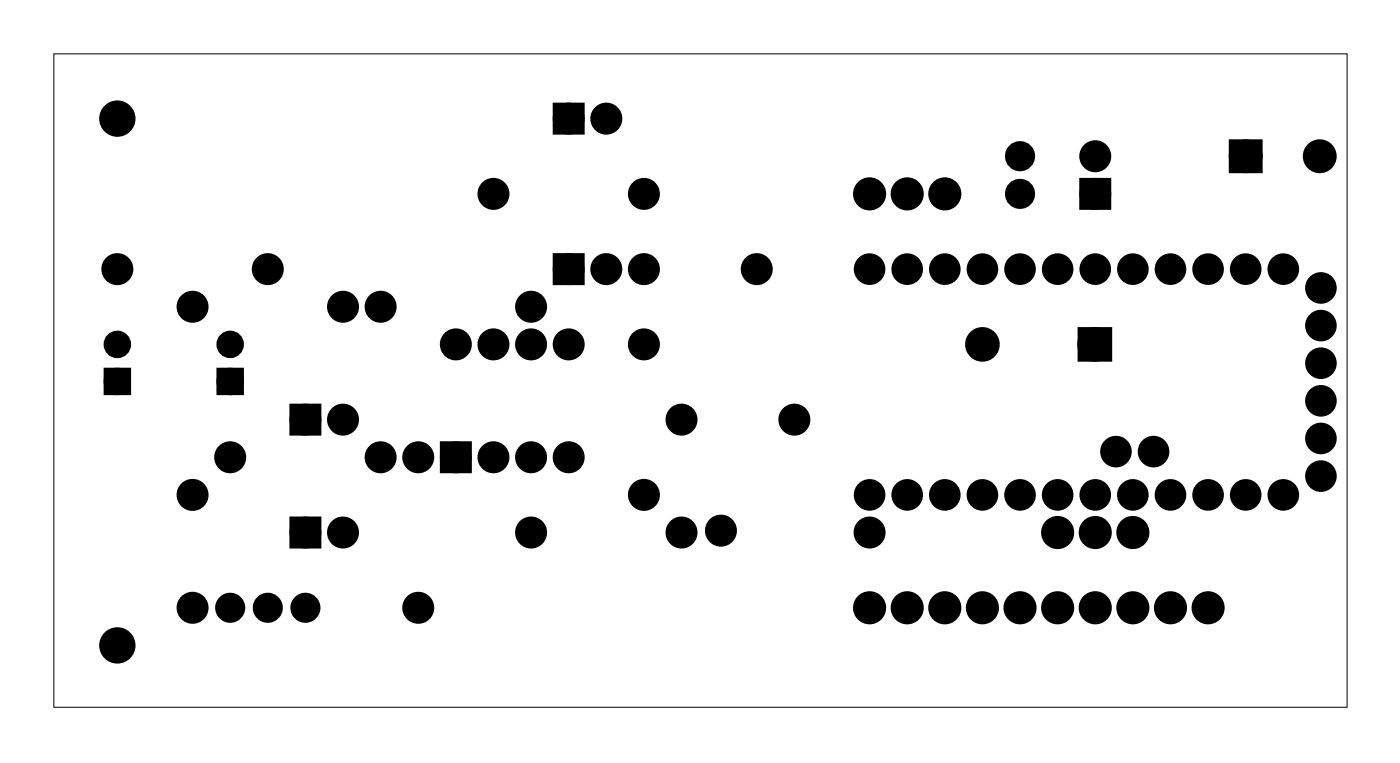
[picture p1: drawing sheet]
<svg xmlns="http://www.w3.org/2000/svg" width="95mm" height="52mm" viewBox="0 0 95 52" stroke-linecap="round" stroke-linejoin="round" font-family="sans-serif">
<path d="M3.6 3.6h87.4v44.1h-87.4z" fill="none" stroke="#000" stroke-width=".07"/>
<g fill="#000">
<circle cx="7.9" cy="8" r="1.1"/>
<circle cx="7.9" cy="18.2" r=".7"/>
<circle cx="18.1" cy="18.2" r=".7"/>
<circle cx="33.3" cy="13.1" r=".7"/>
<circle cx="38.4" cy="8" r=".7"/>
<circle cx="38.4" cy="18.2" r=".7"/>
<circle cx="40.9" cy="8" r=".7"/>
<circle cx="40.9" cy="18.2" r=".7"/>
<circle cx="43.5" cy="13.1" r=".7"/>
<circle cx="43.5" cy="18.2" r=".7"/>
<circle cx="51.1" cy="18.2" r=".7"/>
<circle cx="58.7" cy="18.2" r=".72"/>
<circle cx="58.7" cy="13.1" r=".74"/>
<circle cx="61.3" cy="18.2" r=".72"/>
<circle cx="61.3" cy="13.1" r=".74"/>
<circle cx="63.8" cy="18.2" r=".72"/>
<circle cx="63.8" cy="13.1" r=".74"/>
<circle cx="66.3" cy="18.2" r=".72"/>
<circle cx="68.9" cy="18.2" r=".72"/>
<circle cx="68.9" cy="10.5" r=".64"/>
<circle cx="68.9" cy="13.1" r=".64"/>
<circle cx="71.4" cy="18.2" r=".72"/>
<circle cx="74" cy="18.2" r=".72"/>
<circle cx="74" cy="10.5" r=".7"/>
<circle cx="74" cy="13.1" r=".7"/>
<circle cx="76.5" cy="18.2" r=".72"/>
<circle cx="79" cy="18.2" r=".72"/>
<circle cx="81.6" cy="18.2" r=".72"/>
<circle cx="84.1" cy="18.2" r=".72"/>
<circle cx="84.1" cy="10.5" r=".76"/>
<circle cx="86.7" cy="18.2" r=".72"/>
<circle cx="89.1" cy="10.5" r=".76"/>
<circle cx="89.2" cy="19.4" r=".72"/>
<circle cx="7.9" cy="25.7" r=".6"/>
<circle cx="7.9" cy="23.2" r=".6"/>
<circle cx="13" cy="33.4" r=".7"/>
<circle cx="13" cy="20.7" r=".7"/>
<circle cx="15.5" cy="25.7" r=".6"/>
<circle cx="15.5" cy="23.2" r=".6"/>
<circle cx="15.5" cy="30.9" r=".7"/>
<circle cx="20.6" cy="28.3" r=".7"/>
<circle cx="20.6" cy="35.9" r=".7"/>
<circle cx="23.2" cy="20.7" r=".7"/>
<circle cx="23.2" cy="28.3" r=".7"/>
<circle cx="23.2" cy="35.9" r=".7"/>
<circle cx="25.7" cy="20.7" r=".7"/>
<circle cx="25.7" cy="30.9" r=".7"/>
<circle cx="28.2" cy="30.9" r=".7"/>
<circle cx="30.8" cy="23.2" r=".7"/>
<circle cx="30.8" cy="30.9" r=".7"/>
<circle cx="33.3" cy="23.2" r=".7"/>
<circle cx="33.3" cy="30.9" r=".7"/>
<circle cx="35.9" cy="20.7" r=".7"/>
<circle cx="35.9" cy="35.9" r=".7"/>
<circle cx="35.9" cy="23.2" r=".7"/>
<circle cx="35.9" cy="30.9" r=".7"/>
<circle cx="38.4" cy="23.2" r=".7"/>
<circle cx="38.4" cy="30.9" r=".7"/>
<circle cx="43.5" cy="33.4" r=".7"/>
<circle cx="43.5" cy="23.2" r=".7"/>
<circle cx="46" cy="28.3" r=".7"/>
<circle cx="46" cy="35.9" r=".7"/>
<circle cx="48.7" cy="35.8" r=".7"/>
<circle cx="53.6" cy="28.3" r=".7"/>
<circle cx="58.7" cy="33.4" r=".72"/>
<circle cx="58.7" cy="35.9" r=".7"/>
<circle cx="61.3" cy="33.4" r=".72"/>
<circle cx="63.8" cy="33.4" r=".72"/>
<circle cx="66.3" cy="33.4" r=".72"/>
<circle cx="66.3" cy="23.2" r=".79"/>
<circle cx="68.9" cy="33.4" r=".72"/>
<circle cx="71.4" cy="33.4" r=".72"/>
<circle cx="71.4" cy="35.9" r=".74"/>
<circle cx="73.9" cy="23.2" r=".79"/>
<circle cx="74" cy="33.4" r=".72"/>
<circle cx="74" cy="35.9" r=".74"/>
<circle cx="75.4" cy="30.5" r=".72"/>
<circle cx="76.5" cy="33.4" r=".72"/>
<circle cx="76.5" cy="35.9" r=".74"/>
<circle cx="77.9" cy="30.5" r=".72"/>
<circle cx="79" cy="33.4" r=".72"/>
<circle cx="81.6" cy="33.4" r=".72"/>
<circle cx="84.1" cy="33.4" r=".72"/>
<circle cx="86.7" cy="33.4" r=".72"/>
<circle cx="89.2" cy="32.1" r=".72"/>
<circle cx="89.2" cy="24.5" r=".72"/>
<circle cx="89.2" cy="22" r=".72"/>
<circle cx="89.2" cy="29.6" r=".72"/>
<circle cx="89.2" cy="27.1" r=".72"/>
<circle cx="7.9" cy="43.6" r="1.1"/>
<circle cx="13" cy="41" r=".7"/>
<circle cx="28.2" cy="41" r=".7"/>
<circle cx="58.7" cy="41" r=".74"/>
<circle cx="61.3" cy="41" r=".74"/>
<circle cx="63.8" cy="41" r=".74"/>
<circle cx="66.3" cy="41" r=".74"/>
<circle cx="68.9" cy="41" r=".74"/>
<circle cx="71.4" cy="41" r=".74"/>
<circle cx="74" cy="41" r=".74"/>
<circle cx="76.5" cy="41" r=".74"/>
<circle cx="79" cy="41" r=".74"/>
<circle cx="81.6" cy="41" r=".74"/>
</g>
<g fill="none" stroke="#000" stroke-width=".69" stroke-linecap="butt">
<circle cx="58.7" cy="18.2" r=".72"/>
<circle cx="61.3" cy="18.2" r=".72"/>
<circle cx="63.8" cy="18.2" r=".72"/>
<circle cx="66.3" cy="18.2" r=".72"/>
<circle cx="68.9" cy="18.2" r=".72"/>
<circle cx="71.4" cy="18.2" r=".72"/>
<circle cx="74" cy="18.2" r=".72"/>
<circle cx="76.5" cy="18.2" r=".72"/>
<circle cx="79" cy="18.2" r=".72"/>
<circle cx="81.6" cy="18.2" r=".72"/>
<circle cx="84.1" cy="18.2" r=".72"/>
<circle cx="86.7" cy="18.2" r=".72"/>
<circle cx="89.2" cy="19.4" r=".72"/>
<circle cx="58.7" cy="33.4" r=".72"/>
<circle cx="61.3" cy="33.4" r=".72"/>
<circle cx="63.8" cy="33.4" r=".72"/>
<circle cx="66.3" cy="33.4" r=".72"/>
<circle cx="68.9" cy="33.4" r=".72"/>
<circle cx="71.4" cy="33.4" r=".72"/>
<circle cx="74" cy="33.4" r=".72"/>
<circle cx="75.4" cy="30.5" r=".72"/>
<circle cx="76.5" cy="33.4" r=".72"/>
<circle cx="77.9" cy="30.5" r=".72"/>
<circle cx="79" cy="33.4" r=".72"/>
<circle cx="81.6" cy="33.4" r=".72"/>
<circle cx="84.1" cy="33.4" r=".72"/>
<circle cx="86.7" cy="33.4" r=".72"/>
<circle cx="89.2" cy="22" r=".72"/>
<circle cx="89.2" cy="32.1" r=".72"/>
<circle cx="89.2" cy="29.6" r=".72"/>
<circle cx="89.2" cy="24.5" r=".72"/>
<circle cx="89.2" cy="27.1" r=".72"/>
</g>
<g fill="none" stroke="#000" stroke-width=".76" stroke-linecap="butt">
<path d="M37.7 17.5h1.4v1.4h-1.4zM37.7 7.3h1.4v1.4h-1.4zM73.3 12.4h1.4v1.4h-1.4zM83.4 9.8h1.5v1.5h-1.5zM19.9 35.2h1.4v1.4h-1.4zM19.9 27.6h1.4v1.4h-1.4zM30.1 30.2h1.4v1.4h-1.4zM73.2 22.5h1.5v1.5h-1.5z"/>
<circle cx="7.9" cy="18.2" r=".7"/>
<circle cx="18.1" cy="18.2" r=".7"/>
<circle cx="33.3" cy="13.1" r=".7"/>
<circle cx="38.4" cy="8" r=".7"/>
<circle cx="38.4" cy="18.2" r=".7"/>
<circle cx="40.9" cy="8" r=".7"/>
<circle cx="40.9" cy="18.2" r=".7"/>
<circle cx="43.5" cy="13.1" r=".7"/>
<circle cx="43.5" cy="18.2" r=".7"/>
<circle cx="51.1" cy="18.2" r=".7"/>
<circle cx="58.7" cy="13.1" r=".74"/>
<circle cx="61.3" cy="13.1" r=".74"/>
<circle cx="63.8" cy="13.1" r=".74"/>
<circle cx="68.9" cy="10.5" r=".64"/>
<circle cx="68.9" cy="13.1" r=".64"/>
<circle cx="74" cy="10.5" r=".7"/>
<circle cx="74" cy="13.1" r=".7"/>
<circle cx="84.1" cy="10.5" r=".76"/>
<circle cx="89.1" cy="10.5" r=".76"/>
<circle cx="13" cy="33.4" r=".7"/>
<circle cx="13" cy="20.7" r=".7"/>
<circle cx="15.5" cy="30.9" r=".7"/>
<circle cx="20.6" cy="35.9" r=".7"/>
<circle cx="20.6" cy="28.3" r=".7"/>
<circle cx="23.2" cy="28.3" r=".7"/>
<circle cx="23.2" cy="35.9" r=".7"/>
<circle cx="23.2" cy="20.7" r=".7"/>
<circle cx="25.7" cy="20.7" r=".7"/>
<circle cx="25.7" cy="30.9" r=".7"/>
<circle cx="28.2" cy="30.9" r=".7"/>
<circle cx="30.8" cy="23.2" r=".7"/>
<circle cx="30.8" cy="30.9" r=".7"/>
<circle cx="33.3" cy="23.2" r=".7"/>
<circle cx="33.3" cy="30.9" r=".7"/>
<circle cx="35.9" cy="20.7" r=".7"/>
<circle cx="35.9" cy="35.9" r=".7"/>
<circle cx="35.9" cy="23.2" r=".7"/>
<circle cx="35.9" cy="30.9" r=".7"/>
<circle cx="38.4" cy="23.2" r=".7"/>
<circle cx="38.4" cy="30.9" r=".7"/>
<circle cx="43.5" cy="23.2" r=".7"/>
<circle cx="43.5" cy="33.4" r=".7"/>
<circle cx="46" cy="35.9" r=".7"/>
<circle cx="46" cy="28.3" r=".7"/>
<circle cx="48.7" cy="35.8" r=".7"/>
<circle cx="53.6" cy="28.3" r=".7"/>
<circle cx="58.7" cy="35.9" r=".7"/>
<circle cx="66.3" cy="23.2" r=".79"/>
<circle cx="71.4" cy="35.9" r=".74"/>
<circle cx="73.9" cy="23.2" r=".79"/>
<circle cx="74" cy="35.9" r=".74"/>
<circle cx="76.5" cy="35.9" r=".74"/>
<circle cx="13" cy="41" r=".7"/>
<circle cx="28.2" cy="41" r=".7"/>
<circle cx="58.7" cy="41" r=".74"/>
<circle cx="61.3" cy="41" r=".74"/>
<circle cx="63.8" cy="41" r=".74"/>
<circle cx="66.3" cy="41" r=".74"/>
<circle cx="68.9" cy="41" r=".74"/>
<circle cx="71.4" cy="41" r=".74"/>
<circle cx="74" cy="41" r=".74"/>
<circle cx="76.5" cy="41" r=".74"/>
<circle cx="79" cy="41" r=".74"/>
<circle cx="81.6" cy="41" r=".74"/>
</g>
<g fill="#000">
<path d="M37.7 17.5h1.4v1.4h-1.4zM37.7 7.3h1.4v1.4h-1.4zM73.3 12.4h1.4v1.4h-1.4zM83.4 9.8h1.5v1.5h-1.5zM7.3 25.1h1.2v1.2h-1.2zM14.9 25.1h1.2v1.2h-1.2zM19.9 35.2h1.4v1.4h-1.4zM19.9 27.6h1.4v1.4h-1.4zM30.1 30.2h1.4v1.4h-1.4zM73.2 22.5h1.5v1.5h-1.5z"/>
<circle cx="15.5" cy="41" r=".64"/>
<circle cx="18.1" cy="41" r=".64"/>
<circle cx="20.6" cy="41" r=".64"/>
</g>
<g fill="none" stroke="#000" stroke-width=".65" stroke-linecap="butt">
<path d="M7.3 25.1h1.2v1.2h-1.2zM14.9 25.1h1.2v1.2h-1.2z"/>
<circle cx="7.9" cy="25.7" r=".6"/>
<circle cx="7.9" cy="23.2" r=".6"/>
<circle cx="15.5" cy="25.7" r=".6"/>
<circle cx="15.5" cy="23.2" r=".6"/>
</g>
<g fill="none" stroke="#000" stroke-width=".76">
<circle cx="15.5" cy="41" r=".64"/>
<circle cx="18.1" cy="41" r=".64"/>
<circle cx="20.6" cy="41" r=".64"/>
</g>
<g fill="none" stroke="#000" stroke-width=".25">
<circle cx="7.9" cy="8" r="1.1"/>
<circle cx="7.9" cy="43.6" r="1.1"/>
</g>
</svg>
